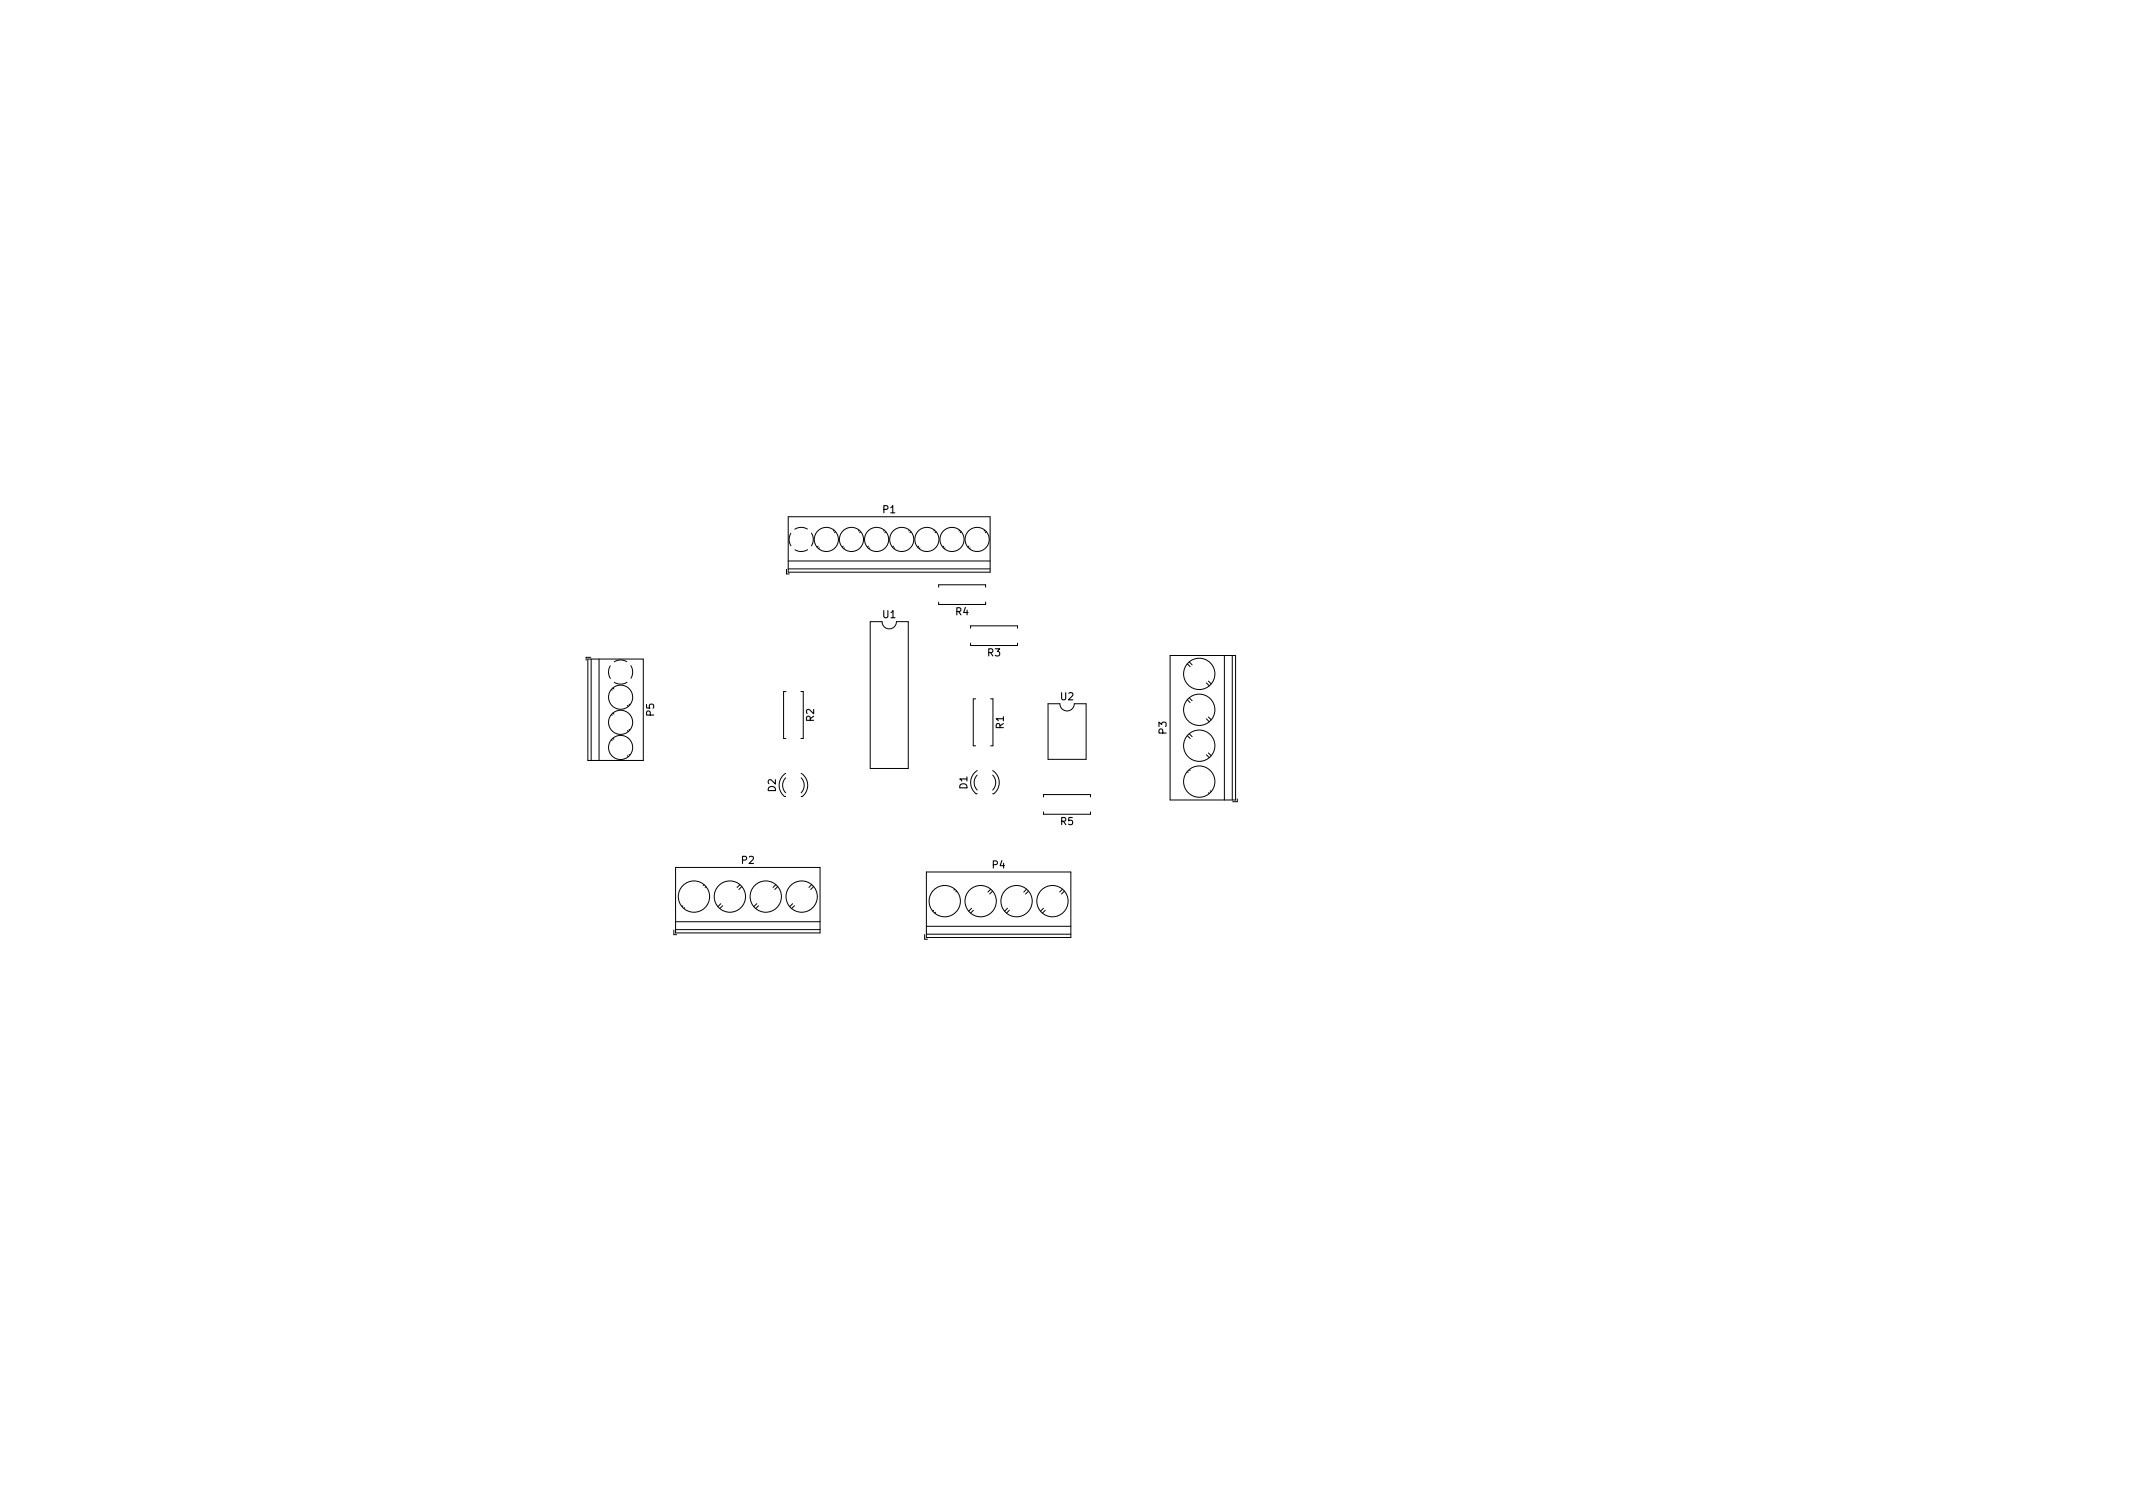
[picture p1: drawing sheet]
<svg xmlns="http://www.w3.org/2000/svg" width="297mm" height="210mm" viewBox="0 0 297 210" stroke-linecap="round" stroke-linejoin="round" font-family="sans-serif">
<defs><g id="words">
<g font-size="1.4">
<text x="123" y="71.5">P1</text>
<text x="122.9" y="86.1">U1</text>
<text x="133.1" y="85.7">R4</text>
<text x="137.5" y="91.4">R3</text>
<text x="91.1" y="99.7" transform="rotate(-90 91.1 99.7)">P5</text>
<text x="113.4" y="100.5" transform="rotate(-90 113.4 100.5)">R2</text>
<text x="139.8" y="101.5" transform="rotate(-90 139.8 101.5)">R1</text>
<text x="147.7" y="97.5">U2</text>
<text x="162.4" y="102.2" transform="rotate(-90 162.4 102.2)">P3</text>
<text x="108" y="110.2" transform="rotate(-90 108 110.2)">D2</text>
<text x="134.7" y="109.9" transform="rotate(-90 134.7 109.9)">D1</text>
<text x="147.7" y="114.9">R5</text>
<text x="103.3" y="120.3">P2</text>
<text x="138.2" y="120.9">P4</text>
</g>
</g></defs>
<g fill="none" stroke="#000" stroke-width=".14">
<path d="M109.5 79.3v.6h.4M109.8 78.1h28.1M109.8 72h28.1v7.7h-28.1zM109.8 79.2h28.1M110.1 74.2l-.2 .9 .2 .9M110.7 76.6l.9 .2M112.4 73.7l-.8-.3-.9 .3M112.5 76.5l-.9 .3M113 74.2l.2 .5 .1 .5-.3 .8M113.9 76.1l-.1 .1M114.1 76.3l-.1 .1M116.1 73.8v.1"/>
<path d="M116.4 74l-.2 .2M117.4 76.1l-.1 .1M117.6 76.3l-.1 .1M119.6 73.8v.1M119.8 74l-.1 .2M120.9 76.1l-.1 .1M121.1 76.3l-.1 .1M123.1 73.8v.1M123.4 74l-.2 .2M124.4 76.1l-.1 .1M124.6 76.3l-.1 .1M126.6 73.8v.1"/>
<path d="M126.8 74l-.1 .2M127.9 76.1l-.1 .1M128.1 76.3l-.1 .1M130.1 73.8v.1M130.3 74l-.1 .2M131.4 76.1l-.1 .1M131.6 76.3l-.1 .1M133.6 73.8v.1M133.9 74l-.2 .2M134.9 76.1l-.1 .1M135.1 76.3l-.1 .1M137.1 73.8v.1"/>
<path d="M137.3 74l-.1 .2M81.9 91.8h7.7v14.1h-7.7zM82.3 91.5h-.7v.4M82.3 91.8v14.1M83.4 91.8v14.1M84.7 93.6l.3 .9M85 92.7l-.3 .9M85.2 96v.1M85.2 99.5v.1M85.4 99.3l.1 .1M85.4 95.8l.1 .1M85.5 95l.9 .3 .4-.1 .5-.2"/>
<path d="M87.3 92.1l-.8-.2-1 .3M87.4 98.2l.1 .2M87.6 98.1h.1M87.9 92.7l.2 .9-.2 .8M109.5 96.3h-.4v6.5h.4M111.5 96.3h.4v6.5h-.4M121.2 86.6h1.6a1 1 0 0 0 1 1 1 1 0 0 0 1-1h1.7v20.4h-5.3zM130.7 81.8v-.4h6.6v.4M130.7 83.8v.4h6.6v-.4M135.2 87.5v-.4h6.5v.4M135.2 89.6v.3h6.5v-.3M135.9 97.3h-.4v6.5h.4"/>
<path d="M137.9 97.3h.4v6.5h-.4M145.9 98h1.7a1 1 0 0 0 1 1 1 1 0 0 0 1-1h1.6v7.7h-5.3zM162.9 91.3h9.2v20.1h-9.2zM165.4 92.4l.3 .4M165.4 97.4l.3 .4M165.6 97.2l.4 .4M165.6 92.2l.4 .4M168 95.1l.4 .4M168.3 94.8l.4 .4M168.3 99.8l.4 .4M170.5 91.3v20.1M171.6 91.3v20.1"/>
<path d="M85.2 103v.1M85.4 102.8l.1 .1M87.4 101.7l.1 .2M87.4 105.2l.1 .2M87.6 105.1h.1M87.6 101.6h.1M109.4 108.3a1.5 1.5 0 0 0 0 2.1M109.4 107.7a1.99 1.99 0 0 0-.1 3.2h.1M111.6 107.7a1.99 1.99 0 0 1 .1 3.2h-.1M111.6 108.3a1.5 1.5 0 0 1 0 2.1M136.1 107.9a1.5 1.5 0 0 0 0 2.1M136.1 107.3a1.99 1.99 0 0 0-.2 3.2h.2"/>
<path d="M138.2 107.3a1.99 1.99 0 0 1 .2 3.2h-.2M138.2 107.9a1.5 1.5 0 0 1 0 2.1M145.3 111v-.4h6.6v.4M145.3 113v.4h6.6v-.4M165.4 102.4l.3 .4M165.4 107.4l.1 .2M165.6 102.2l.4 .4M165.6 107.2l.1 .1M168 105.1l.4 .4M168 100.1l.4 .4M168.3 104.8l.4 .4M168.3 110.4l.1 .1"/>
<path d="M168.6 110.1l.1 .1M172.3 111.2v.4h-.6M93.8 129.5v.6h.4M94.1 120.8h20.1v9.1h-20.1zM94.1 129.4h20.1M94.1 128.3h20.1M95.1 126.1l-.1 .1M95.4 126.4l-.1 .1M98 123.2l-.1 .1M98.3 123.5l-.1 .1M100.4 125.8l-.4 .4M100.6 126.1l-.3 .4"/>
<path d="M103 123.2l-.4 .4M103.3 123.5l-.4 .4M105.4 125.8l-.4 .4M105.6 126.1l-.3 .4M108 123.2l-.4 .4M108.3 123.5l-.4 .4M110.4 125.8l-.4 .4M110.6 126.1l-.3 .4M113 123.2l-.4 .4M113.3 123.5l-.4 .4M128.8 130.1v.7h.4M129 121.4h20.1v9.1h-20.1z"/>
<path d="M129 129h20.1M129 130.1h20.1M130 126.8l-.1 .1M130.3 127l-.1 .1M133 123.8l-.2 .1M133.2 124.1l-.1 .1M135.3 126.5l-.4 .4M135.6 126.8l-.4 .3M138 123.8l-.4 .4M138.2 124.1l-.4 .4M140.3 126.5l-.4 .4M140.6 126.8l-.4 .3"/>
<path d="M143 123.8l-.4 .4M143.2 124.1l-.4 .4M145.3 126.5l-.4 .4M145.6 126.8l-.4 .3M148 123.8l-.4 .4M148.2 124.1l-.4 .4"/>
<circle cx="115.1" cy="75.1" r="1.68"/>
<circle cx="118.6" cy="75.1" r="1.68"/>
<circle cx="122.1" cy="75.1" r="1.68"/>
<circle cx="125.6" cy="75.1" r="1.68"/>
<circle cx="129.1" cy="75.1" r="1.68"/>
<circle cx="132.6" cy="75.1" r="1.68"/>
<circle cx="136.1" cy="75.1" r="1.68"/>
<circle cx="86.4" cy="97.1" r="1.68"/>
<circle cx="167" cy="93.8" r="2.18"/>
<circle cx="167" cy="98.8" r="2.18"/>
<circle cx="86.4" cy="100.6" r="1.68"/>
<circle cx="86.4" cy="104.1" r="1.68"/>
<circle cx="167" cy="103.8" r="2.18"/>
<circle cx="167" cy="108.8" r="2.18"/>
<circle cx="96.6" cy="124.8" r="2.18"/>
<circle cx="101.6" cy="124.8" r="2.18"/>
<circle cx="106.6" cy="124.8" r="2.18"/>
<circle cx="111.6" cy="124.8" r="2.18"/>
<circle cx="131.6" cy="125.5" r="2.18"/>
<circle cx="136.6" cy="125.5" r="2.18"/>
<circle cx="141.6" cy="125.5" r="2.18"/>
<circle cx="146.6" cy="125.5" r="2.18"/>
</g>
<use href="#words"/>
</svg>
